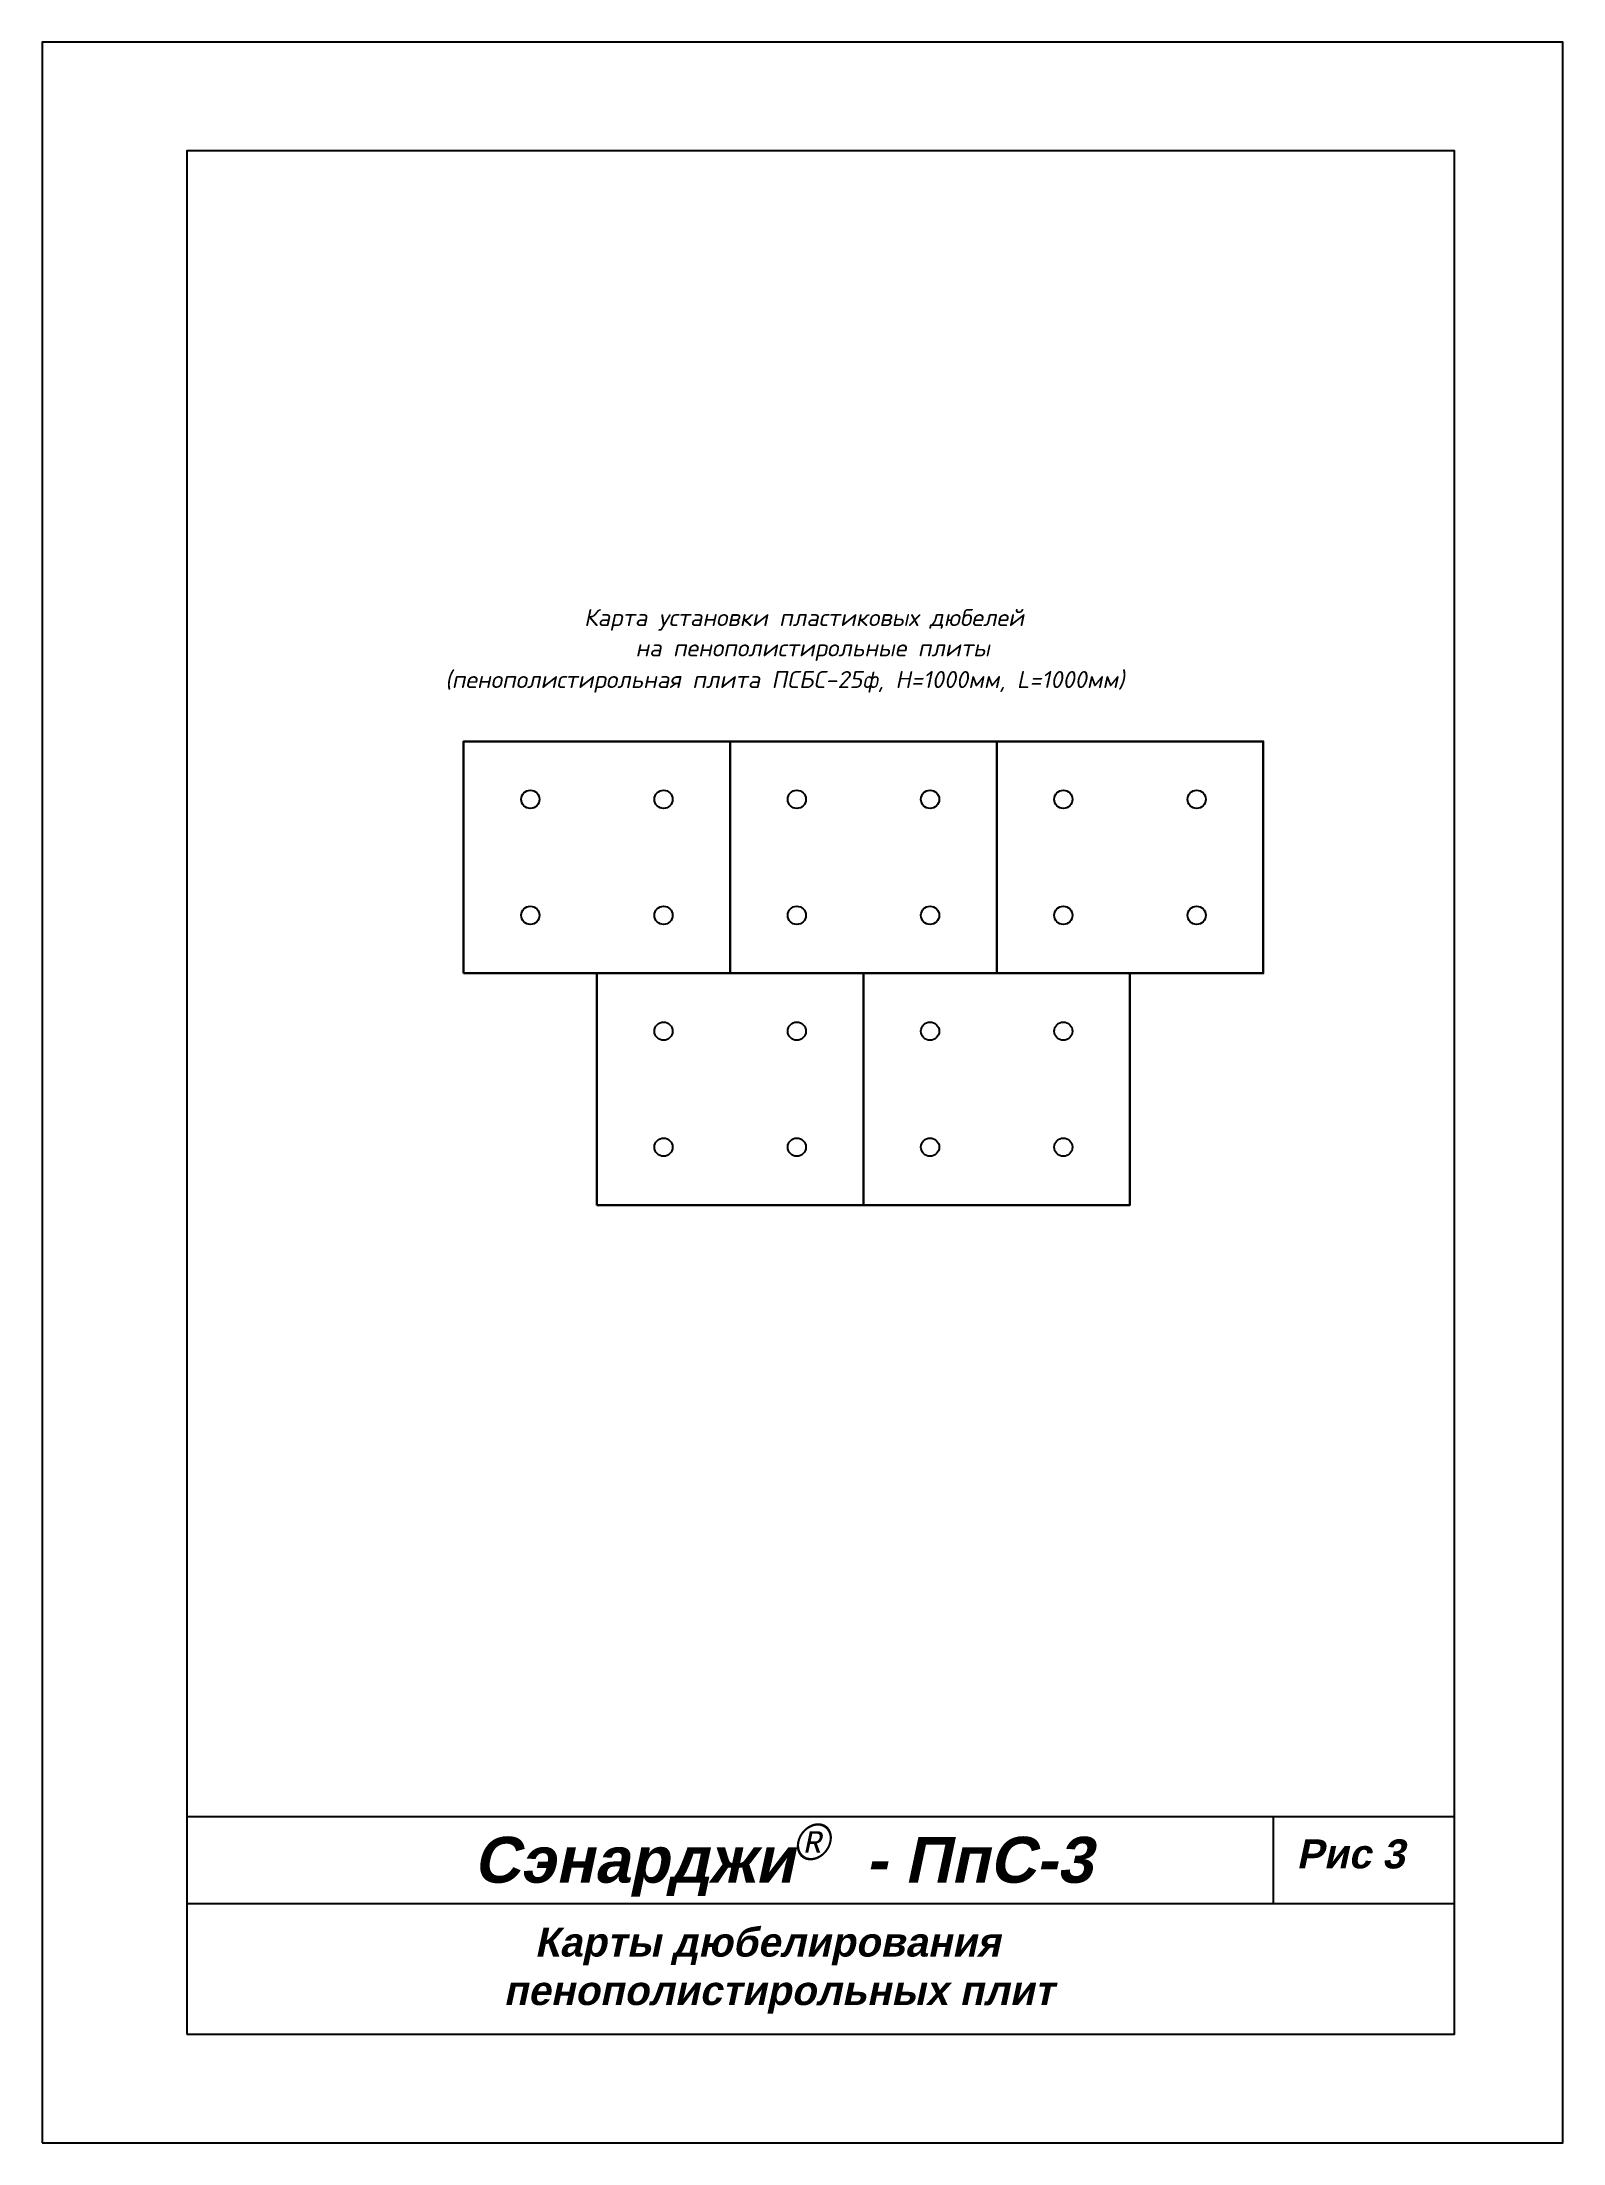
# Model space of a CAD drawing. Header units: inches. Extents: x 47 to 4151, y -1120 to 1902.
# Drawn here: x 467.5 to 677.5, y 1612.2 to 1902.2 of the extents above; entities that cross this region are included whole.
import ezdxf

# ---------------------------------------------------------------- set-up
doc = ezdxf.new("R2010")
doc.units = ezdxf.units.IN
doc.header["$LTSCALE"] = 10
doc.header["$MEASUREMENT"] = 0
for name, color, linetype in [('DUBEL', 142, 'Continuous'), ('ndp', 242, 'Continuous'), ('ramka', 248, 'Continuous')]:
    doc.layers.add(name, color=color, linetype=linetype)
doc.layers.add('Layer1', color=108, linetype='Continuous', lineweight=30)
doc.layers.add('list', color=5, linetype='Continuous', plot=False)
doc.styles.add('ndp', font='ARIALBD.TTF', dxfattribs={"oblique": 12})
doc.styles.add('style2', font='romans.shx', dxfattribs={"oblique": 12})

msp = doc.modelspace()

# ---------------------------------------------------------------- linework, layer by layer
at = {"layer": 'DUBEL'}
for centre in [(534.910719, 1797.694261), (553.310719, 1797.694261), (571.710719, 1797.694261), (590.110719, 1797.694261), (608.510719, 1797.694261), (626.910719, 1797.694261), (534.910719, 1781.694261), (553.310719, 1781.694261), (571.710719, 1781.694261), (590.110719, 1781.694261), (608.510719, 1781.694261), (626.910719, 1781.694261), (553.310719, 1765.694261), (571.710719, 1765.694261), (590.110719, 1765.694261), (608.510719, 1765.694261), (553.310719, 1749.694261), (571.710719, 1749.694261), (590.110719, 1749.694261), (608.510719, 1749.694261)]:
    msp.add_circle(centre, 1.257963, dxfattribs=at)
at = {"layer": 'Layer1'}
for points in [[(525.710719, 1773.694261), (562.510719, 1773.694261), (562.510719, 1805.694261), (525.710719, 1805.694261)], [(562.510719, 1773.694261), (599.310719, 1773.694261), (599.310719, 1805.694261), (562.510719, 1805.694261)], [(599.310719, 1773.694261), (636.110719, 1773.694261), (636.110719, 1805.694261), (599.310719, 1805.694261)], [(544.110719, 1741.694261), (580.910719, 1741.694261), (580.910719, 1773.694261), (544.110719, 1773.694261)], [(580.910719, 1741.694261), (617.710719, 1741.694261), (617.710719, 1773.694261), (580.910719, 1773.694261)]]:
    msp.add_lwpolyline(points, close=True, dxfattribs=at)
at = {"layer": 'list'}
msp.add_lwpolyline([(467.494698, 1612.234707), (677.494698, 1612.234707), (677.494698, 1902.234707), (467.494698, 1902.234707)], close=True, dxfattribs=at)
at = {"layer": 'ramka'}
for p, q in [((662.494698, 1657.234707), (487.494698, 1657.234707)), ((637.494698, 1657.234707), (637.494698, 1645.234707)), ((662.494698, 1645.234707), (487.494698, 1645.234707))]:
    msp.add_line(p, q, dxfattribs=at)
msp.add_lwpolyline([(487.494698, 1627.234707), (662.494698, 1627.234707), (662.494698, 1887.234707), (487.494698, 1887.234707)], close=True, dxfattribs=at)

# ---------------------------------------------------------------- texts
at = {"layer": 'ndp', "oblique": 12}
for s, height, style, p in [('Карта установки пластиковых дюбелей ', 2.34619952, 'style2', (542.325415, 1821.619467)), (' на пенополистирольные плиты', 2.34619952, 'style2', (547.872219, 1817.434509)), ('(пенополистирольная плита ПСБС-25ф, Н=1000мм, L=1000мм)', 2.34619952, 'style2', (523.144875, 1813.064222)), ('Сэнарджи    - ПпС-3', 6.33260053, 'ndp', (527.071368, 1648.159045)), ('Рис 3', 4, 'ndp', (640.698078, 1650.136758)), ('Карты дюбелирования ', 4, 'ndp', (535.511661, 1637.961096)), ('пенополистирольных плит', 4, 'ndp', (531.193324, 1631.272821))]:
    msp.add_text(s, height=height, dxfattribs=dict(at, style=style)).set_placement(p)
at = {"layer": 'ndp', "insert": (571.134171, 1656.298129), "char_height": 5, "attachment_point": 1, "style": 'style2'}
msp.add_mtext('{\\fCentury Gothic|b0|i0|c204|p32;®}', dxfattribs=at)

doc.saveas('drawing.dxf')
